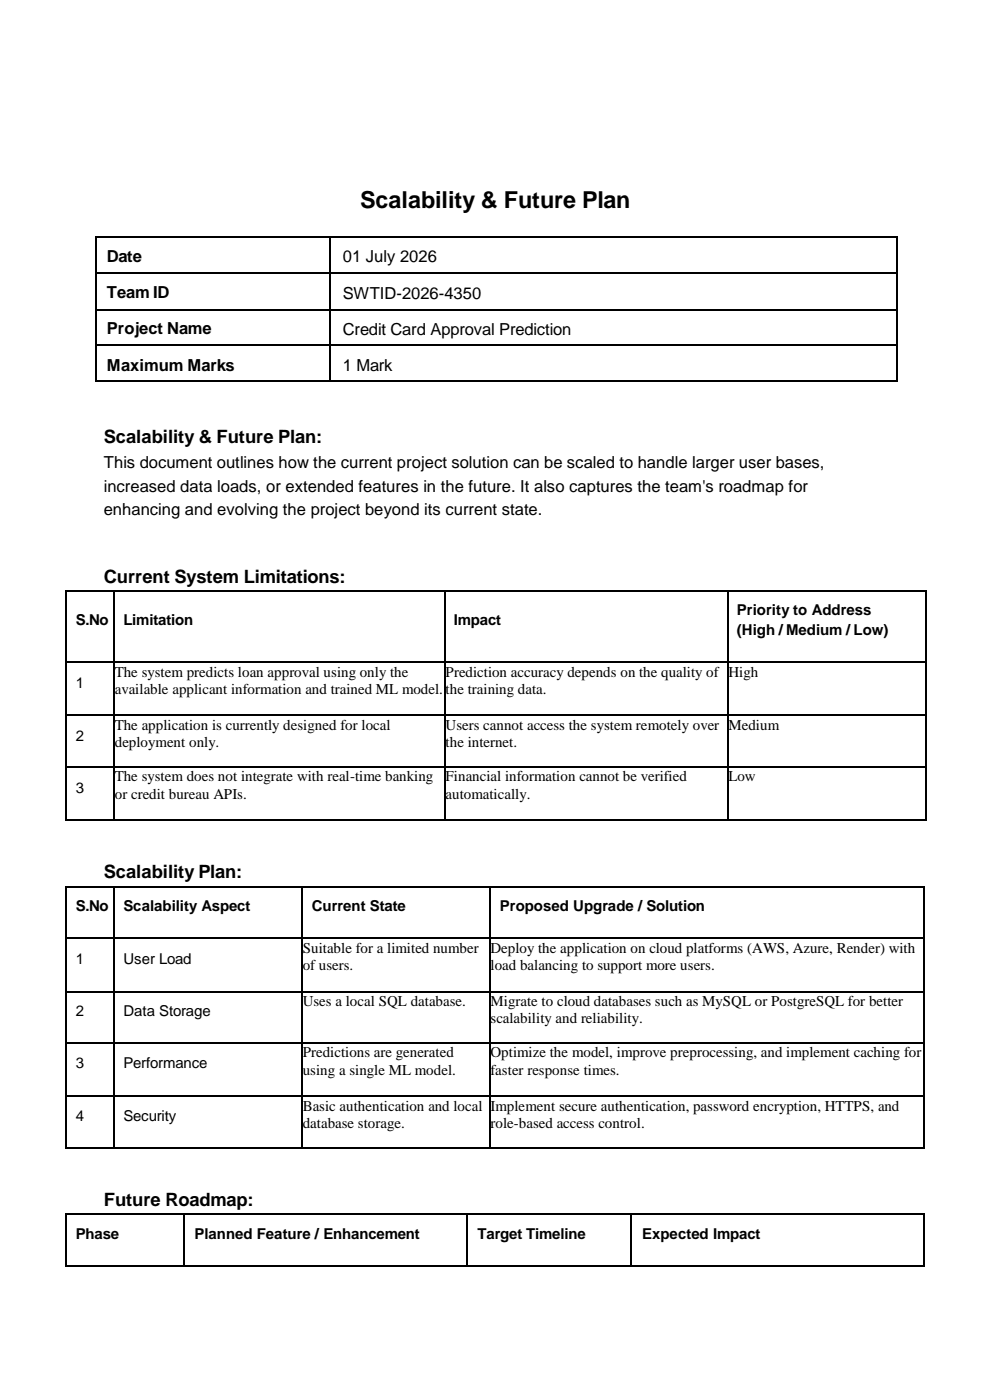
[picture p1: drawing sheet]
<svg xmlns="http://www.w3.org/2000/svg" width="210mm" height="297mm" viewBox="0 0 210 297" stroke-linecap="round" stroke-linejoin="round" font-family="sans-serif">
<defs><g id="words">
<text font-size="5" x="76.4" y="44.1">Scalability &amp; Future Plan</text>
<g font-size="3.9">
<text x="22" y="94">Scalability &amp; Future Plan:</text>
<text x="22" y="123.6">Current System Limitations:</text>
<text x="22" y="186.3">Scalability Plan:</text>
<text x="22" y="255.9">Future Roadmap:</text>
</g>
<g font-size="3.5">
<text x="22.7" y="55.6">Date</text>
<text x="72.7" y="55.7">01 July 2026</text>
<text x="22.7" y="63.3">Team ID</text>
<text x="72.7" y="63.3">SWTID-2026-4350</text>
<text x="22.7" y="71">Project Name</text>
<text x="72.7" y="71">Credit Card Approval Prediction</text>
<text x="22.7" y="78.6">Maximum Marks</text>
<text x="72.7" y="78.7">1 Mark</text>
<text x="22" y="99.4">This document outlines how the current project solution can be scaled to handle larger user bases,</text>
<text x="22" y="104.4">increased data loads, or extended features in the future. It also captures the team's roadmap for</text>
<text x="22" y="109.3">enhancing and evolving the project beyond its current state.</text>
</g>
<g font-size="3.2">
<text x="156.4" y="130.6">Priority to Address</text>
<text x="16.1" y="132.7">S.No</text>
<text x="26.2" y="132.7">Limitation</text>
<text x="96.3" y="132.7">Impact</text>
<text x="156.4" y="134.8">(High /Medium /Low)</text>
<text x="24.4" y="143.6">The system predicts loan approval using only the</text>
<text x="94.5" y="143.6">Prediction accuracy depends on the quality of</text>
<text x="154.6" y="143.6">High</text>
<text x="16.1" y="146">1</text>
<text x="24.4" y="147.2">available applicant information and trained ML model.</text>
<text x="94.5" y="147.2">the training data.</text>
<text x="24.4" y="154.9">The application is currently designed for local</text>
<text x="94.5" y="154.9">Users cannot access the system remotely over</text>
<text x="154.6" y="154.9">Medium</text>
<text x="16.1" y="157.1">2</text>
<text x="24.4" y="158.5">deployment only.</text>
<text x="94.5" y="158.5">the internet.</text>
<text x="24.4" y="165.8">The system does not integrate with real-time banking</text>
<text x="94.5" y="165.8">Financial information cannot be verified</text>
<text x="154.6" y="165.8">Low</text>
<text x="16.1" y="168.2">3</text>
<text x="24.4" y="169.4">or credit bureau APIs.</text>
<text x="94.5" y="169.4">automatically.</text>
<text x="16.1" y="193.3">S.No</text>
<text x="26.2" y="193.3">Scalability Aspect</text>
<text x="66.1" y="193.3">Current State</text>
<text x="106.1" y="193.3">Proposed Upgrade / Solution</text>
<text x="64.2" y="202.1">Suitable for a limited number</text>
<text x="104.1" y="202.1">Deploy the application on cloud platforms (AWS, Azure, Render) with</text>
<text x="16.1" y="204.5">1</text>
<text x="26.2" y="204.5">User Load</text>
<text x="64.2" y="205.8">of users.</text>
<text x="104.1" y="205.8">load balancing to support more users.</text>
<text x="16.1" y="215.6">2</text>
<text x="26.2" y="215.6">Data Storage</text>
<text x="64.2" y="213.4">Uses a local SQL database.</text>
<text x="104.1" y="213.4">Migrate to cloud databases such as MySQL or PostgreSQL for better</text>
<text x="104.1" y="217.1">scalability and reliability.</text>
<text x="16.1" y="226.7">3</text>
<text x="26.2" y="226.7">Performance</text>
<text x="64.2" y="224.4">Predictions are generated</text>
<text x="104.1" y="224.4">Optimize the model, improve preprocessing, and implement caching for</text>
<text x="64.2" y="228">using a single ML model.</text>
<text x="104.1" y="228">faster response times.</text>
<text x="16.1" y="237.8">4</text>
<text x="26.2" y="237.8">Security</text>
<text x="64.2" y="235.7">Basic authentication and local</text>
<text x="64.2" y="239.3">database storage.</text>
<text x="104.1" y="235.7">Implement secure authentication, password encryption, HTTPS, and</text>
<text x="104.1" y="239.3">role-based access control.</text>
<text x="16.1" y="262.9">Phase</text>
<text x="41.2" y="262.9">Planned Feature / Enhancement</text>
<text x="101.3" y="262.9">Target Timeline</text>
<text x="136.3" y="262.9">Expected Impact</text>
</g>
</g></defs>
<g fill="#000">
<path d="M20.1 50.1h.4v.3h-.4z" fill-rule="evenodd"/>
<path d="M20.1 50.1h.4v.3h-.4z" fill-rule="evenodd"/>
<path d="M20.1 57.8h.4v.4h-.4z" fill-rule="evenodd"/>
<path d="M69.9 50.1h.3v.3h-.3z" fill-rule="evenodd"/>
<path d="M69.9 57.8h.3v.4h-.3z" fill-rule="evenodd"/>
<path d="M190.2 50.1h.3v.3h-.3z" fill-rule="evenodd"/>
<path d="M190.2 50.1h.3v.3h-.3z" fill-rule="evenodd"/>
<path d="M190.2 57.8h.3v.4h-.3z" fill-rule="evenodd"/>
<path d="M20.1 65.6h.4v.3h-.4z" fill-rule="evenodd"/>
<path d="M20.1 73h.4v.3h-.4z" fill-rule="evenodd"/>
<path d="M69.9 65.6h.3v.3h-.3z" fill-rule="evenodd"/>
<path d="M69.9 73h.3v.3h-.3z" fill-rule="evenodd"/>
<path d="M190.2 65.6h.3v.3h-.3z" fill-rule="evenodd"/>
<path d="M190.2 73h.3v.3h-.3z" fill-rule="evenodd"/>
<path d="M20.1 80.7h.4v.4h-.4z" fill-rule="evenodd"/>
<path d="M20.1 80.7h.4v.4h-.4z" fill-rule="evenodd"/>
<path d="M69.9 80.7h.3v.4h-.3z" fill-rule="evenodd"/>
<path d="M190.2 80.7h.3v.4h-.3z" fill-rule="evenodd"/>
<path d="M190.2 80.7h.3v.4h-.3z" fill-rule="evenodd"/>
<path d="M13.8 125.2h.3v.3h-.3z" fill-rule="evenodd"/>
<path d="M13.8 125.2h.3v.3h-.3z" fill-rule="evenodd"/>
<path d="M24 125.2h.4v.3h-.4z" fill-rule="evenodd"/>
<path d="M94.2 125.2h.3v.3h-.3z" fill-rule="evenodd"/>
<path d="M154.2 125.2h.4v.3h-.4z" fill-rule="evenodd"/>
<path d="M196.2 125.2h.4v.3h-.4z" fill-rule="evenodd"/>
<path d="M196.2 125.2h.4v.3h-.4z" fill-rule="evenodd"/>
<path d="M13.8 140.4h.3v.3h-.3z" fill-rule="evenodd"/>
<path d="M13.8 151.6h.3v.4h-.3z" fill-rule="evenodd"/>
<path d="M24 140.4h.4v.3h-.4z" fill-rule="evenodd"/>
<path d="M24 151.6h.4v.4h-.4z" fill-rule="evenodd"/>
<path d="M94.2 140.4h.3v.3h-.3z" fill-rule="evenodd"/>
<path d="M94.2 151.6h.3v.4h-.3z" fill-rule="evenodd"/>
<path d="M154.2 140.4h.4v.3h-.4z" fill-rule="evenodd"/>
<path d="M154.2 151.6h.4v.4h-.4z" fill-rule="evenodd"/>
<path d="M196.2 140.4h.4v.3h-.4z" fill-rule="evenodd"/>
<path d="M196.2 151.6h.4v.4h-.4z" fill-rule="evenodd"/>
<path d="M13.8 162.6h.3v.3h-.3z" fill-rule="evenodd"/>
<path d="M13.8 173.8h.3v.4h-.3z" fill-rule="evenodd"/>
<path d="M13.8 173.8h.3v.4h-.3z" fill-rule="evenodd"/>
<path d="M24 162.6h.4v.3h-.4z" fill-rule="evenodd"/>
<path d="M24 173.8h.4v.4h-.4z" fill-rule="evenodd"/>
<path d="M94.2 162.6h.3v.3h-.3z" fill-rule="evenodd"/>
<path d="M94.2 173.8h.3v.4h-.3z" fill-rule="evenodd"/>
<path d="M154.2 162.6h.4v.3h-.4z" fill-rule="evenodd"/>
<path d="M154.2 173.8h.4v.4h-.4z" fill-rule="evenodd"/>
<path d="M196.2 162.6h.4v.3h-.4z" fill-rule="evenodd"/>
<path d="M196.2 173.8h.4v.4h-.4z" fill-rule="evenodd"/>
<path d="M196.2 173.8h.4v.4h-.4z" fill-rule="evenodd"/>
<path d="M13.8 188h.3v.3h-.3z" fill-rule="evenodd"/>
<path d="M13.8 188h.3v.3h-.3z" fill-rule="evenodd"/>
<path d="M13.8 198.9h.3v.3h-.3z" fill-rule="evenodd"/>
<path d="M24 188h.4v.3h-.4z" fill-rule="evenodd"/>
<path d="M24 198.9h.4v.3h-.4z" fill-rule="evenodd"/>
<path d="M63.9 188h.3v.3h-.3z" fill-rule="evenodd"/>
<path d="M63.9 198.9h.3v.3h-.3z" fill-rule="evenodd"/>
<path d="M103.7 188h.4v.3h-.4z" fill-rule="evenodd"/>
<path d="M103.7 198.9h.4v.3h-.4z" fill-rule="evenodd"/>
<path d="M195.8 188h.4v.3h-.4z" fill-rule="evenodd"/>
<path d="M195.8 188h.4v.3h-.4z" fill-rule="evenodd"/>
<path d="M195.8 198.9h.4v.3h-.4z" fill-rule="evenodd"/>
<path d="M13.8 210.2h.3v.4h-.3z" fill-rule="evenodd"/>
<path d="M24 210.2h.4v.4h-.4z" fill-rule="evenodd"/>
<path d="M63.9 210.2h.3v.4h-.3z" fill-rule="evenodd"/>
<path d="M103.7 210.2h.4v.4h-.4z" fill-rule="evenodd"/>
<path d="M195.8 210.2h.4v.4h-.4z" fill-rule="evenodd"/>
<path d="M13.8 221.1h.3v.4h-.3z" fill-rule="evenodd"/>
<path d="M13.8 232.4h.3v.3h-.3z" fill-rule="evenodd"/>
<path d="M24 221.1h.4v.4h-.4z" fill-rule="evenodd"/>
<path d="M24 232.4h.4v.3h-.4z" fill-rule="evenodd"/>
<path d="M63.9 221.1h.3v.4h-.3z" fill-rule="evenodd"/>
<path d="M63.9 232.4h.3v.3h-.3z" fill-rule="evenodd"/>
<path d="M103.7 221.1h.4v.4h-.4z" fill-rule="evenodd"/>
<path d="M103.7 232.4h.4v.3h-.4z" fill-rule="evenodd"/>
<path d="M195.8 221.1h.4v.4h-.4z" fill-rule="evenodd"/>
<path d="M195.8 232.4h.4v.3h-.4z" fill-rule="evenodd"/>
<path d="M13.8 243.4h.3v.3h-.3z" fill-rule="evenodd"/>
<path d="M13.8 243.4h.3v.3h-.3z" fill-rule="evenodd"/>
<path d="M13.8 257.5h.3v.3h-.3z" fill-rule="evenodd"/>
<path d="M13.8 257.5h.3v.3h-.3z" fill-rule="evenodd"/>
<path d="M24 243.4h.4v.3h-.4z" fill-rule="evenodd"/>
<path d="M38.8 257.5h.4v.3h-.4z" fill-rule="evenodd"/>
<path d="M63.9 243.4h.3v.3h-.3z" fill-rule="evenodd"/>
<path d="M98.8 257.5h.4v.3h-.4z" fill-rule="evenodd"/>
<path d="M103.7 243.4h.4v.3h-.4z" fill-rule="evenodd"/>
<path d="M133.8 257.5h.3v.3h-.3z" fill-rule="evenodd"/>
<path d="M195.8 243.4h.4v.3h-.4z" fill-rule="evenodd"/>
<path d="M195.8 243.4h.4v.3h-.4z" fill-rule="evenodd"/>
<path d="M195.8 257.5h.4v.3h-.4z" fill-rule="evenodd"/>
<path d="M195.8 257.5h.4v.3h-.4z" fill-rule="evenodd"/>
<path d="M13.8 268.4h.3v.4h-.3z" fill-rule="evenodd"/>
<path d="M13.8 268.4h.3v.4h-.3z" fill-rule="evenodd"/>
<path d="M38.8 268.4h.4v.4h-.4z" fill-rule="evenodd"/>
<path d="M98.8 268.4h.4v.4h-.4z" fill-rule="evenodd"/>
<path d="M133.8 268.4h.3v.4h-.3z" fill-rule="evenodd"/>
<path d="M195.8 268.4h.4v.4h-.4z" fill-rule="evenodd"/>
<path d="M195.8 268.4h.4v.4h-.4z" fill-rule="evenodd"/>
</g>
<g fill="none" stroke="#000" stroke-width=".34">
<path d="M20.3 50.4v7.4M20.3 58.2v7.4M20.5 50.3h49.4M20.5 58h49.4M70 50.4v7.4M70 58.2v7.4M70.2 50.3h120M70.2 58h120M190.4 50.4v7.4M190.4 58.2v7.4M20.3 65.9v7.1M20.3 73.3v7.4"/>
<path d="M20.5 65.8h49.4M20.5 73.2h49.4M70 65.9v7.1M70 73.3v7.4M70.2 65.8h120M70.2 73.2h120M190.4 65.9v7.1M190.4 73.3v7.4M20.5 80.9h49.4M70.2 80.9h120M13.9 125.5v14.9M14.1 125.4h9.9"/>
<path d="M24.2 125.5v14.9M24.4 125.4h69.8M94.4 125.5v14.9M94.5 125.4h59.7M154.4 125.5v14.9M154.6 125.4h41.6M196.4 125.5v14.9M13.9 140.7v10.9M13.9 152v10.6M14.1 140.5h9.9M14.1 151.8h9.9M24.2 140.7v10.9"/>
<path d="M24.2 152v10.6M24.4 140.5h69.8M24.4 151.8h69.8M94.4 140.7v10.9M94.4 152v10.6M94.5 140.5h59.7M94.5 151.8h59.7M154.4 140.7v10.9M154.4 152v10.6M154.6 140.5h41.6M154.6 151.8h41.6M196.4 140.7v10.9"/>
<path d="M196.4 152v10.6M13.9 162.9v10.9M14.1 162.8h9.9M14.1 174h9.9M24.2 162.9v10.9M24.4 162.8h69.8M24.4 174h69.8M94.4 162.9v10.9M94.5 162.8h59.7M94.5 174h59.7M154.4 162.9v10.9M154.6 162.8h41.6"/>
<path d="M154.6 174h41.6M196.4 162.9v10.9M13.9 188.3v10.6M13.9 199.2v11M14.1 188.2h9.9M14.1 199.1h9.9M24.2 188.3v10.6M24.2 199.2v11M24.4 188.2h39.5M24.4 199.1h39.5M64.1 188.3v10.6M64.1 199.2v11"/>
<path d="M64.2 188.2h39.5M64.2 199.1h39.5M103.9 188.3v10.6M103.9 199.2v11M104.1 188.2h91.7M104.1 199.1h91.7M196 188.3v10.6M196 199.2v11M13.9 210.6v10.5M14.1 210.4h9.9M24.2 210.6v10.5M24.4 210.4h39.5"/>
<path d="M64.1 210.6v10.5M64.2 210.4h39.5M103.9 210.6v10.5M104.1 210.4h91.7M196 210.6v10.5M13.9 221.5v10.9M13.9 232.7v10.7M14.1 221.3h9.9M14.1 232.6h9.9M24.2 221.5v10.9M24.2 232.7v10.7M24.4 221.3h39.5"/>
<path d="M24.4 232.6h39.5M64.1 221.5v10.9M64.1 232.7v10.7M64.2 221.3h39.5M64.2 232.6h39.5M103.9 221.5v10.9M103.9 232.7v10.7M104.1 221.3h91.7M104.1 232.6h91.7M196 221.5v10.9M196 232.7v10.7M13.9 257.8v10.6"/>
<path d="M14.1 243.5h9.9M14.1 257.7h24.7M24.4 243.5h39.5M39 257.8v10.6M39.2 257.7h59.6M64.2 243.5h39.5M99 257.8v10.6M99.2 257.7h34.6M104.1 243.5h91.7M133.9 257.8v10.6M134.1 257.7h61.7M196 257.8v10.6"/>
<path d="M14.1 268.6h24.7M39.2 268.6h59.6M99.2 268.6h34.6M134.1 268.6h61.7"/>
</g>
<use href="#words"/>
</svg>
